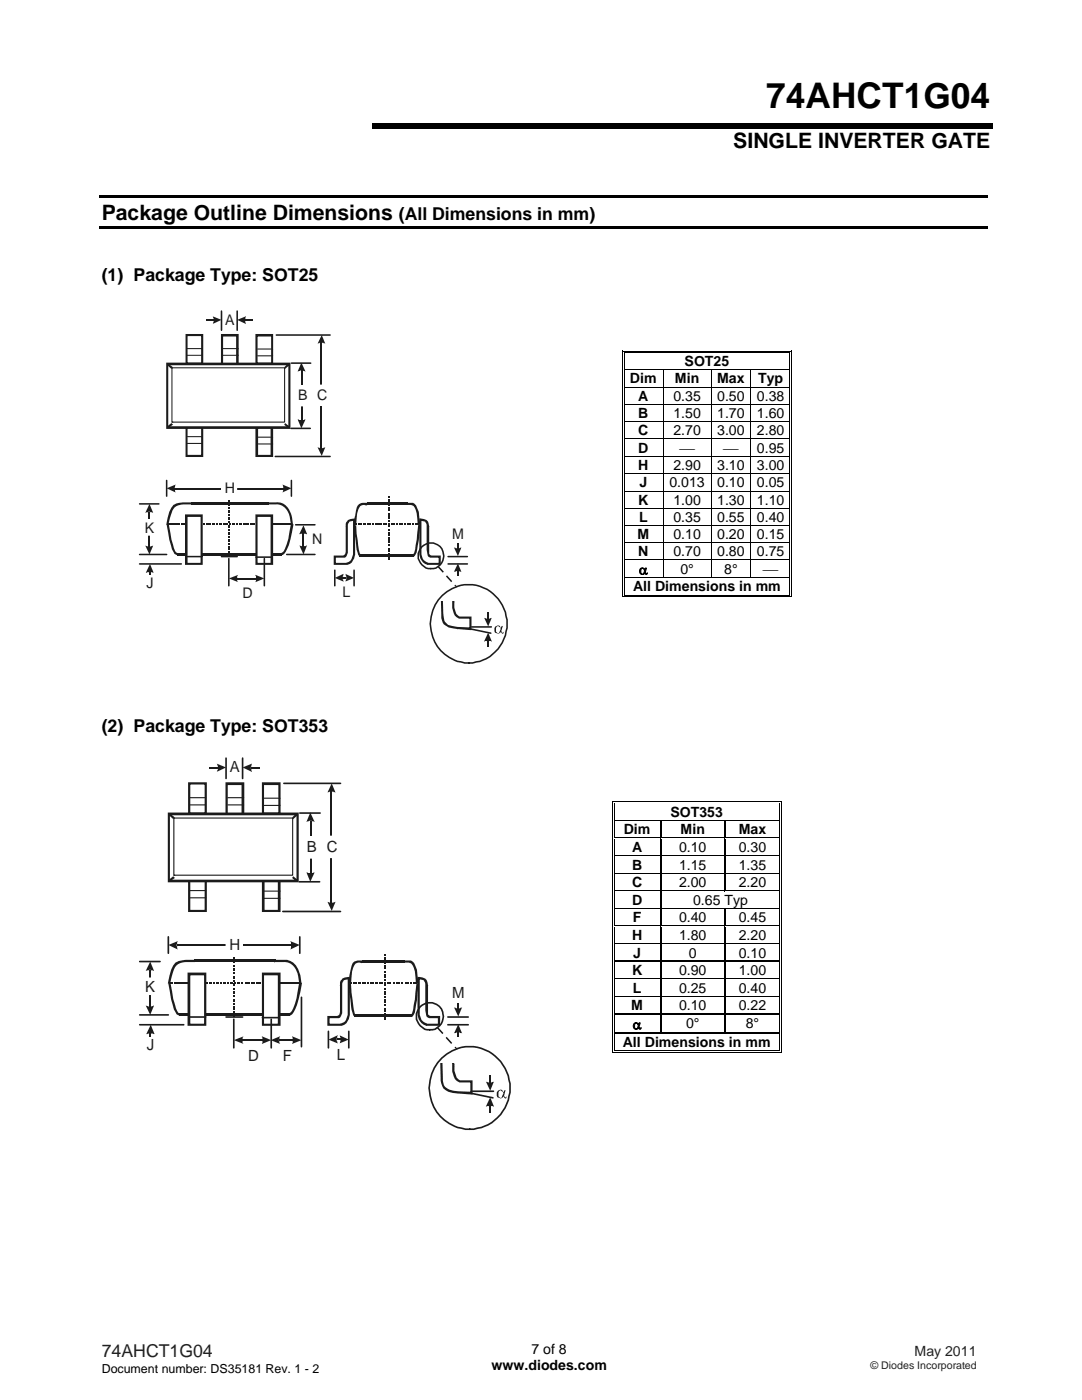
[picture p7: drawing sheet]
<svg xmlns="http://www.w3.org/2000/svg" width="216mm" height="279mm" viewBox="0 0 216 279" stroke-linecap="round" stroke-linejoin="round" font-family="sans-serif">
<defs><g id="words">
<text font-size="7" x="152.9" y="21.6">74AHCT1G04</text>
<g font-size="4.2">
<text x="146.3" y="29.5">SINGLE INVERTER GATE</text>
<text x="20.3" y="43.8">Package Outline Dimensions</text>
</g>
<g font-size="3.5">
<text x="79.6" y="43.8">(All Dimensions in mm)</text>
<text x="20.3" y="56.1">(1) Package Type: SOT25</text>
<text x="20.3" y="146.2">(2) Package Type: SOT353</text>
</g>
<text font-size="3.5" fill="#231f20" x="20.3" y="270.9">74AHCT1G04</text>
<g font-size="3.1" fill="#1f1a17">
<text x="45.9" y="154.2">A</text>
<text x="61.3" y="170.1">B</text>
<text x="65.2" y="170.1">C</text>
<text x="45.8" y="189.6">H</text>
<text x="29" y="197.9">K</text>
<text x="90.2" y="199.2">M</text>
<text x="29.3" y="209.5">J</text>
<text x="49.5" y="211.6">D</text>
<text x="56.4" y="211.8">F</text>
<text x="67.2" y="211.5">L</text>
</g>
<g font-size="2.9" fill="#1f1a17">
<text x="44.9" y="64.8">A</text>
<text x="59.5" y="79.9">B</text>
<text x="63.3" y="79.9">C</text>
<text x="44.8" y="98.4">H</text>
<text x="28.9" y="106.3">K</text>
<text x="90.2" y="107.5">M</text>
<text x="62.3" y="108.6">N</text>
<text x="29.2" y="117.3">J</text>
<text x="48.4" y="119.3">D</text>
<text x="68.4" y="119.2">L</text>
</g>
<g font-size="2.8">
<text x="125.7" y="76.5">Dim</text>
<text x="134.7" y="76.5">Min</text>
<text x="136.6" y="73.1">SOT25</text>
<text x="143.1" y="76.5">Max</text>
<text x="151.3" y="76.5">Typ</text>
<text x="127.4" y="79.9">A</text>
<text x="127.4" y="83.4">B</text>
<text x="134.4" y="79.9">0.35</text>
<text x="134.4" y="83.4">1.50</text>
<text x="143.1" y="79.9">0.50</text>
<text x="143.1" y="83.4">1.70</text>
<text x="151" y="79.9">0.38</text>
<text x="151" y="83.4">1.60</text>
<text x="127.4" y="86.8">C</text>
<text x="134.4" y="86.8">2.70</text>
<text x="143.1" y="86.8">3.00</text>
<text x="151" y="86.8">2.80</text>
<text x="127.4" y="90.3">D</text>
<text x="127.4" y="93.9">H</text>
<text x="134.4" y="93.9">2.90</text>
<text x="135.7" y="90.4">⎯</text>
<text x="143.1" y="93.9">3.10</text>
<text x="144.4" y="90.4">⎯</text>
<text x="151" y="93.9">3.00</text>
<text x="151" y="90.3">0.95</text>
<text x="127.4" y="100.7">K</text>
<text x="127.6" y="97.3">J</text>
<text x="133.6" y="97.3">0.013</text>
<text x="134.4" y="100.7">1.00</text>
<text x="143.1" y="97.3">0.10</text>
<text x="143.1" y="100.7">1.30</text>
<text x="151" y="97.3">0.05</text>
<text x="151" y="100.7">1.10</text>
<text x="127.2" y="107.5">M</text>
<text x="127.5" y="104.1">L</text>
<text x="134.4" y="107.5">0.10</text>
<text x="134.4" y="104.1">0.35</text>
<text x="143.1" y="107.5">0.20</text>
<text x="143.1" y="104.1">0.55</text>
<text x="151" y="107.5">0.15</text>
<text x="151" y="104.1">0.40</text>
<text x="127.4" y="111">N</text>
<text x="134.4" y="111">0.70</text>
<text x="143.1" y="111">0.80</text>
<text x="151" y="111">0.75</text>
<text x="126.3" y="118">All Dimensions in mm</text>
<text x="127.5" y="114.6">α</text>
<text x="135.8" y="114.5">0°</text>
<text x="144.5" y="114.5">8°</text>
<text x="152.4" y="114.6">⎯</text>
<text x="124.5" y="166.5">Dim</text>
<text x="133.8" y="163">SOT353</text>
<text x="135.8" y="166.5">Min</text>
<text x="147.4" y="166.5">Max</text>
<text x="126.1" y="170.1">A</text>
<text x="126.1" y="173.6">B</text>
<text x="135.5" y="170.1">0.10</text>
<text x="135.5" y="173.6">1.15</text>
<text x="147.4" y="170.1">0.30</text>
<text x="147.4" y="173.6">1.35</text>
<text x="126.1" y="177.1">C</text>
<text x="135.5" y="177.1">2.00</text>
<text x="147.4" y="177.1">2.20</text>
<text x="126.1" y="180.6">D</text>
<text x="126.3" y="184.1">F</text>
<text x="135.5" y="184.1">0.40</text>
<text x="138.3" y="180.6">0.65 Typ</text>
<text x="147.4" y="184.1">0.45</text>
<text x="126.1" y="187.6">H</text>
<text x="126.3" y="191.1">J</text>
<text x="135.5" y="187.6">1.80</text>
<text x="137.5" y="191.1">0</text>
<text x="147.4" y="187.6">2.20</text>
<text x="147.4" y="191.1">0.10</text>
<text x="126.1" y="194.6">K</text>
<text x="135.5" y="194.6">0.90</text>
<text x="147.4" y="194.6">1.00</text>
<text x="125.9" y="201.6">M</text>
<text x="126.3" y="198.1">L</text>
<text x="135.5" y="198.1">0.25</text>
<text x="135.5" y="201.6">0.10</text>
<text x="147.4" y="198.1">0.40</text>
<text x="147.4" y="201.6">0.22</text>
<text x="124.3" y="208.9">All Dimensions in mm</text>
<text x="126.2" y="205.4">α</text>
<text x="136.9" y="205.3">0°</text>
<text x="148.8" y="205.3">8°</text>
<text x="98.1" y="273.5">www.diodes.com</text>
<text x="106" y="270.2">7 of 8</text>
</g>
<text font-size="2.8" fill="#231f20" x="182.5" y="270.6">May 2011</text>
<text font-size="2.5" x="20.3" y="274">Document number: DS35181 Rev. 1 - 2</text>
<text font-size="2.1" fill="#231f20" x="173.7" y="273.2">© Diodes Incorporated</text>
</g></defs>
<path d="M19.8 39h177.2v.5h-177.2zM74.3 24.5h123.8v1.1h-123.8zM19.8 45.1h177.2v.5h-177.2z" fill="#000"/>
<g fill="#fff">
<path d="M124.7 70.5h32.8v3.2h-32.8z"/>
<path d="M124.8 70.5h32.6v3.2h-32.6z"/>
</g>
<path d="M124.2 70h.1v.5h-.1zM124.2 70h.5v.1h-.5zM124.5 70.3h.2v.2h-.2z" fill="#000"/>
<path d="M124.7 70.1h32.8M124.7 70.4h32.8" fill="none" stroke="#000" stroke-width=".2"/>
<path d="M124.7 70.5h32.8z" fill="#fff"/>
<path d="M157.5 70h.5v.1h-.5zM157.5 70.3h.2v.2h-.2zM157.8 70h.2v.5h-.2z" fill="#000"/>
<path d="M124.2 70.5v3.2M124.6 70.5v3.2M157.6 70.5v3.2M157.9 70.5v3.2" fill="none" stroke="#000" stroke-width=".2"/>
<g fill="#fff">
<path d="M124.7 73.9h7.6v3.3h-7.6z"/>
<path d="M124.8 73.9h7.2v3.3h-7.2z"/>
</g>
<path d="M124.2 73.7h.1v.2h-.1zM124.5 73.7h.2v.2h-.2zM157.5 73.7h.2v.2h-.2zM157.8 73.7h.2v.2h-.2z" fill="#000"/>
<path d="M124.2 73.9v3.3M124.6 73.9v3.3M124.7 73.8h32.8M132.4 73.9v3.3M141.9 73.9v3.3M149.8 73.9v3.3M157.6 73.9v3.3M157.9 73.9v3.3" fill="none" stroke="#000" stroke-width=".2"/>
<g fill="#fff">
<path d="M124.7 77.3h7.6v3.3h-7.6z"/>
<path d="M124.8 77.3h7.2v3.3h-7.2z"/>
</g>
<path d="M124.2 77.2h.1v.1h-.1zM124.5 77.2h.2v.1h-.2zM157.5 77.2h.2v.1h-.2zM157.8 77.2h.2v.1h-.2z" fill="#000"/>
<path d="M124.2 77.3v3.3M124.6 77.3v3.3M124.7 77.3h32.8M132.4 77.3v3.3M141.9 77.3v3.3M149.8 77.3v3.3M157.6 77.3v3.3M157.9 77.3v3.3" fill="none" stroke="#000" stroke-width=".2"/>
<g fill="#fff">
<path d="M124.7 80.8h7.6v3.2h-7.6z"/>
<path d="M124.8 80.8h7.2v3.2h-7.2z"/>
</g>
<path d="M124.2 80.6h.1v.2h-.1zM124.5 80.6h.2v.2h-.2zM157.5 80.6h.2v.2h-.2zM157.8 80.6h.2v.2h-.2z" fill="#000"/>
<path d="M124.2 80.8v3.2M124.6 80.8v3.2M124.7 80.7h32.8M132.4 80.8v3.2M141.9 80.8v3.2M149.8 80.8v3.2M157.6 80.8v3.2M157.9 80.8v3.2" fill="none" stroke="#000" stroke-width=".2"/>
<g fill="#fff">
<path d="M124.7 84.2h7.6v3.2h-7.6z"/>
<path d="M124.8 84.2h7.2v3.2h-7.2z"/>
</g>
<path d="M124.2 84h.1v.2h-.1zM124.5 84h.2v.2h-.2zM157.5 84h.2v.2h-.2zM157.8 84h.2v.2h-.2z" fill="#000"/>
<path d="M124.2 84.2v3.2M124.6 84.2v3.2M124.7 84.1h32.8M132.4 84.2v3.2M141.9 84.2v3.2M149.8 84.2v3.2M157.6 84.2v3.2M157.9 84.2v3.2" fill="none" stroke="#000" stroke-width=".2"/>
<g fill="#fff">
<path d="M124.7 87.6h7.6v3.5h-7.6z"/>
<path d="M124.8 87.7h7.2v3.3h-7.2z"/>
</g>
<path d="M124.2 87.4h.1v.2h-.1zM124.5 87.4h.2v.2h-.2zM157.5 87.4h.2v.2h-.2zM157.8 87.4h.2v.2h-.2z" fill="#000"/>
<path d="M124.2 87.6v3.5M124.6 87.6v3.5M124.7 87.5h32.8M132.4 87.6v3.5M141.9 87.6v3.5M149.8 87.6v3.5M157.6 87.6v3.5M157.9 87.6v3.5" fill="none" stroke="#000" stroke-width=".2"/>
<g fill="#fff">
<path d="M124.7 91.2h7.6v3.3h-7.6z"/>
<path d="M124.8 91.2h7.2v3.3h-7.2z"/>
</g>
<path d="M124.2 91.1h.1v.1h-.1zM124.5 91.1h.2v.1h-.2zM157.5 91.1h.2v.1h-.2zM157.8 91.1h.2v.1h-.2z" fill="#000"/>
<path d="M124.2 91.2v3.3M124.6 91.2v3.3M124.7 91.1h32.8M132.4 91.2v3.3M141.9 91.2v3.3M149.8 91.2v3.3M157.6 91.2v3.3M157.9 91.2v3.3" fill="none" stroke="#000" stroke-width=".2"/>
<g fill="#fff">
<path d="M124.7 94.7h7.6v3.2h-7.6z"/>
<path d="M124.8 94.7h7.2v3.2h-7.2z"/>
</g>
<path d="M124.2 94.5h.1v.2h-.1zM124.5 94.5h.2v.2h-.2zM157.5 94.5h.2v.2h-.2zM157.8 94.5h.2v.2h-.2z" fill="#000"/>
<path d="M124.2 94.7v3.2M124.6 94.7v3.2M124.7 94.6h32.8M132.4 94.7v3.2M141.9 94.7v3.2M149.8 94.7v3.2M157.6 94.7v3.2M157.9 94.7v3.2" fill="none" stroke="#000" stroke-width=".2"/>
<g fill="#fff">
<path d="M124.7 98.1h7.6v3.2h-7.6z"/>
<path d="M124.8 98.1h7.2v3.2h-7.2z"/>
</g>
<path d="M124.2 97.9h.1v.2h-.1zM124.5 97.9h.2v.2h-.2zM157.5 97.9h.2v.2h-.2zM157.8 97.9h.2v.2h-.2z" fill="#000"/>
<path d="M124.2 98.1v3.2M124.6 98.1v3.2M124.7 98h32.8M132.4 98.1v3.2M141.9 98.1v3.2M149.8 98.1v3.2M157.6 98.1v3.2M157.9 98.1v3.2" fill="none" stroke="#000" stroke-width=".2"/>
<g fill="#fff">
<path d="M124.7 101.5h7.6v3.3h-7.6z"/>
<path d="M124.8 101.5h7.2v3.3h-7.2z"/>
</g>
<path d="M124.2 101.3h.1v.2h-.1zM124.5 101.3h.2v.2h-.2zM157.5 101.3h.2v.2h-.2zM157.8 101.3h.2v.2h-.2z" fill="#000"/>
<path d="M124.2 101.5v3.3M124.6 101.5v3.3M124.7 101.4h32.8M132.4 101.5v3.3M141.9 101.5v3.3M149.8 101.5v3.3M157.6 101.5v3.3M157.9 101.5v3.3" fill="none" stroke="#000" stroke-width=".2"/>
<g fill="#fff">
<path d="M124.7 104.9h7.6v3.3h-7.6z"/>
<path d="M124.8 104.9h7.2v3.3h-7.2z"/>
</g>
<path d="M124.2 104.8h.1v.1h-.1zM124.5 104.8h.2v.1h-.2zM157.5 104.8h.2v.1h-.2zM157.8 104.8h.2v.1h-.2z" fill="#000"/>
<path d="M124.2 104.9v3.3M124.6 104.9v3.3M124.7 104.8h32.8M132.4 104.9v3.3M141.9 104.9v3.3M149.8 104.9v3.3M157.6 104.9v3.3M157.9 104.9v3.3" fill="none" stroke="#000" stroke-width=".2"/>
<g fill="#fff">
<path d="M124.7 108.4h7.6v3.2h-7.6z"/>
<path d="M124.8 108.4h7.2v3.2h-7.2z"/>
</g>
<g fill="#000">
<path d="M124.2 108.2h.1v.2h-.1zM124.2 111.6h.1v.2h-.1zM124.2 115.2h.1v.2h-.1zM124.2 119h.5v.2h-.5zM124.5 108.2h.2v.2h-.2zM124.5 111.6h.2v.2h-.2zM124.5 115.2h.2v.2h-.2zM124.5 118.7h.2v.2h-.2zM157.5 108.2h.2v.2h-.2zM157.5 111.6h.2v.2h-.2zM157.5 115.2h.2v.2h-.2zM157.5 119h.5v.2h-.5z"/>
<path d="M157.5 118.7h.2v.2h-.2zM157.8 108.2h.2v.2h-.2zM157.8 111.6h.2v.2h-.2zM157.8 115.2h.2v.2h-.2zM157.8 118.7h.2v.5h-.2z"/>
</g>
<g fill="none" stroke="#000" stroke-width=".2">
<path d="M124.2 108.4v3.2M124.2 111.8v3.4M124.2 115.4v3.8M124.6 108.4v3.2M124.6 111.8v3.4M124.6 115.4v3.3M124.7 108.3h32.8M124.7 111.7h32.8M124.7 115.3h32.8M124.7 119.1h32.8M124.7 118.8h32.8M132.4 108.4v3.2"/>
<path d="M132.4 111.8v3.4M141.9 108.4v3.2M141.9 111.8v3.4M149.8 108.4v3.2M149.8 111.8v3.4M157.6 108.4v3.2M157.6 111.8v3.4M157.6 115.4v3.3M157.9 108.4v3.2M157.9 111.8v3.4M157.9 115.4v3.3"/>
</g>
<g fill="#fff">
<path d="M122.6 160.4h32.8v3.3h-32.8z"/>
<path d="M122.7 160.4h32.7v3.3h-32.7z"/>
</g>
<path d="M122.1 159.9h.2v.5h-.2zM122.1 159.9h.5v.2h-.5zM122.4 160.2h.2v.2h-.2z" fill="#000"/>
<path d="M122.6 160h32.8M122.6 160.3h32.8" fill="none" stroke="#000" stroke-width=".2"/>
<path d="M122.6 160.4h32.8z" fill="#fff"/>
<path d="M155.4 159.9h.6v.2h-.6zM155.4 160.2h.2v.2h-.2zM155.8 159.9h.2v.5h-.2z" fill="#000"/>
<path d="M122.2 160.4v3.3M122.5 160.4v3.3M155.5 160.4v3.3M155.9 160.4v3.3" fill="none" stroke="#000" stroke-width=".2"/>
<g fill="#fff">
<path d="M122.6 163.9h9.2v3.3h-9.2z"/>
<path d="M122.7 163.9h8.9v3.3h-8.9z"/>
<path d="M132 163.9h12.5v3.3h-12.5z"/>
<path d="M132.2 163.9h12.1v3.3h-12.1z"/>
<path d="M144.7 163.9h10.7v3.3h-10.7z"/>
<path d="M144.9 163.9h10.5v3.3h-10.5z"/>
</g>
<path d="M122.1 163.7h.2v.2h-.2zM122.4 163.7h.2v.2h-.2z" fill="#000"/>
<path d="M122.6 163.8h9.2" fill="none" stroke="#000" stroke-width=".25"/>
<path d="M122.6 163.9h9.2z" fill="#fff"/>
<path d="M131.8 163.7h.2v.2h-.2z" fill="#000"/>
<path d="M132 163.8h12.5" fill="none" stroke="#000" stroke-width=".25"/>
<path d="M132 163.9h12.5z" fill="#fff"/>
<path d="M144.5 163.7h.2v.2h-.2z" fill="#000"/>
<path d="M144.7 163.8h10.7" fill="none" stroke="#000" stroke-width=".25"/>
<path d="M144.7 163.9h10.7z" fill="#fff"/>
<path d="M155.4 163.7h.2v.2h-.2zM155.8 163.7h.2v.2h-.2z" fill="#000"/>
<path d="M122.2 163.9v3.3M122.5 163.9v3.3M155.5 163.9v3.3M155.9 163.9v3.3" fill="none" stroke="#000" stroke-width=".2"/>
<path d="M131.9 163.9v3.3M144.6 163.9v3.3" fill="none" stroke="#000" stroke-width=".25"/>
<g fill="#fff">
<path d="M122.6 167.4h9.2v3.3h-9.2z"/>
<path d="M122.7 167.4h8.9v3.3h-8.9z"/>
<path d="M132 167.4h12.5v3.3h-12.5z"/>
<path d="M132.2 167.4h12.1v3.3h-12.1z"/>
<path d="M144.7 167.4h10.7v3.3h-10.7z"/>
<path d="M144.9 167.4h10.5v3.3h-10.5z"/>
</g>
<path d="M122.1 167.2h.2v.2h-.2zM122.4 167.2h.2v.2h-.2z" fill="#000"/>
<path d="M122.6 167.3h9.2" fill="none" stroke="#000" stroke-width=".25"/>
<path d="M122.6 167.4h9.2z" fill="#fff"/>
<path d="M131.8 167.2h.2v.2h-.2z" fill="#000"/>
<path d="M132 167.3h12.5" fill="none" stroke="#000" stroke-width=".25"/>
<path d="M132 167.4h12.5z" fill="#fff"/>
<path d="M144.5 167.2h.2v.2h-.2z" fill="#000"/>
<path d="M144.7 167.3h10.7" fill="none" stroke="#000" stroke-width=".25"/>
<path d="M144.7 167.4h10.7z" fill="#fff"/>
<path d="M155.4 167.2h.2v.2h-.2zM155.8 167.2h.2v.2h-.2z" fill="#000"/>
<path d="M122.2 167.4v3.3M122.5 167.4v3.3M155.5 167.4v3.3M155.9 167.4v3.3" fill="none" stroke="#000" stroke-width=".2"/>
<path d="M131.9 167.4v3.3M144.6 167.4v3.3" fill="none" stroke="#000" stroke-width=".25"/>
<g fill="#fff">
<path d="M122.6 171h9.2v3.2h-9.2z"/>
<path d="M122.7 171h8.9v3.2h-8.9z"/>
<path d="M132 171h12.5v3.2h-12.5z"/>
<path d="M132.2 171h12.1v3.2h-12.1z"/>
<path d="M144.7 171h10.7v3.2h-10.7z"/>
<path d="M144.9 171h10.5v3.2h-10.5z"/>
</g>
<path d="M122.1 170.7h.2v.3h-.2zM122.4 170.7h.2v.3h-.2z" fill="#000"/>
<path d="M122.6 170.8h9.2" fill="none" stroke="#000" stroke-width=".25"/>
<path d="M122.6 170.9l9.2 .1z" fill="#fff"/>
<path d="M131.8 170.7h.2v.3h-.2z" fill="#000"/>
<path d="M132 170.8h12.5" fill="none" stroke="#000" stroke-width=".25"/>
<path d="M132 170.9l12.5 .1z" fill="#fff"/>
<path d="M144.5 170.7h.2v.3h-.2z" fill="#000"/>
<path d="M144.7 170.8h10.7" fill="none" stroke="#000" stroke-width=".25"/>
<path d="M144.7 170.9l10.7 .1z" fill="#fff"/>
<path d="M155.4 170.7h.2v.3h-.2zM155.8 170.7h.2v.3h-.2z" fill="#000"/>
<path d="M122.2 171v3.2M122.5 171v3.2M155.5 171v3.2M155.9 171v3.2" fill="none" stroke="#000" stroke-width=".2"/>
<path d="M131.9 171v3.2M144.6 171v3.2" fill="none" stroke="#000" stroke-width=".25"/>
<g fill="#fff">
<path d="M122.6 174.5h9.2v3.2h-9.2z"/>
<path d="M122.7 174.5h8.9v3.2h-8.9z"/>
<path d="M132 174.5h12.5v3.2h-12.5z"/>
<path d="M132.2 174.5h12.1v3.2h-12.1z"/>
<path d="M144.7 174.5h10.7v3.2h-10.7z"/>
<path d="M144.9 174.5h10.5v3.2h-10.5z"/>
</g>
<path d="M122.1 174.2h.2v.3h-.2zM122.4 174.2h.2v.3h-.2z" fill="#000"/>
<path d="M122.6 174.3h9.2" fill="none" stroke="#000" stroke-width=".25"/>
<path d="M122.6 174.5h9.2z" fill="#fff"/>
<path d="M131.8 174.2h.2v.3h-.2z" fill="#000"/>
<path d="M132 174.3h12.5" fill="none" stroke="#000" stroke-width=".25"/>
<path d="M132 174.5h12.5z" fill="#fff"/>
<path d="M144.5 174.2h.2v.3h-.2z" fill="#000"/>
<path d="M144.7 174.3h10.7" fill="none" stroke="#000" stroke-width=".25"/>
<path d="M144.7 174.5h10.7z" fill="#fff"/>
<path d="M155.4 174.2h.2v.3h-.2zM155.8 174.2h.2v.3h-.2z" fill="#000"/>
<path d="M122.2 174.5v3.2M122.5 174.5v3.2M155.5 174.5v3.2M155.9 174.5v3.2" fill="none" stroke="#000" stroke-width=".2"/>
<path d="M131.9 174.5v3.2M144.6 174.5v3.2" fill="none" stroke="#000" stroke-width=".25"/>
<g fill="#fff">
<path d="M122.6 178h9.2v3.2h-9.2z"/>
<path d="M122.7 178h8.9v3.2h-8.9z"/>
<path d="M132 178h23.4v3.2h-23.4z"/>
<path d="M132.2 178h23.2v3.2h-23.2z"/>
</g>
<path d="M122.1 177.7h.2v.3h-.2zM122.4 177.7h.2v.3h-.2z" fill="#000"/>
<path d="M122.6 177.8h9.2" fill="none" stroke="#000" stroke-width=".25"/>
<path d="M122.6 178h9.2z" fill="#fff"/>
<path d="M131.8 177.7h.2v.3h-.2z" fill="#000"/>
<path d="M132 177.8h12.5" fill="none" stroke="#000" stroke-width=".25"/>
<path d="M132 178h12.7z" fill="#fff"/>
<path d="M144.5 177.8h10.9" fill="none" stroke="#000" stroke-width=".25"/>
<path d="M144.7 178h10.7z" fill="#fff"/>
<path d="M155.4 177.7h.2v.3h-.2zM155.8 177.7h.2v.3h-.2z" fill="#000"/>
<path d="M122.2 178v3.2M122.5 178v3.2M155.5 178v3.2M155.9 178v3.2" fill="none" stroke="#000" stroke-width=".2"/>
<path d="M131.9 178v3.2" fill="none" stroke="#000" stroke-width=".25"/>
<g fill="#fff">
<path d="M122.6 181.5h9.2v3.2h-9.2z"/>
<path d="M122.7 181.5h8.9v3.2h-8.9z"/>
<path d="M132 181.5h12.5v3.2h-12.5z"/>
<path d="M132.2 181.5h12.1v3.2h-12.1z"/>
<path d="M144.7 181.5h10.7v3.2h-10.7z"/>
<path d="M144.9 181.5h10.5v3.2h-10.5z"/>
</g>
<path d="M122.1 181.2h.2v.3h-.2zM122.4 181.2h.2v.3h-.2z" fill="#000"/>
<path d="M122.6 181.4h9.2" fill="none" stroke="#000" stroke-width=".25"/>
<path d="M122.6 181.5h9.2z" fill="#fff"/>
<path d="M131.8 181.2h.2v.3h-.2z" fill="#000"/>
<path d="M132 181.4h12.5" fill="none" stroke="#000" stroke-width=".25"/>
<path d="M132 181.5h12.5z" fill="#fff"/>
<path d="M144.5 181.2h.2v.3h-.2z" fill="#000"/>
<path d="M144.7 181.4h10.7" fill="none" stroke="#000" stroke-width=".25"/>
<path d="M144.7 181.5h10.7z" fill="#fff"/>
<path d="M155.4 181.2h.2v.3h-.2zM155.8 181.2h.2v.3h-.2z" fill="#000"/>
<path d="M122.2 181.5v3.2M122.5 181.5v3.2M155.5 181.5v3.2M155.9 181.5v3.2" fill="none" stroke="#000" stroke-width=".2"/>
<path d="M131.9 181.5v3.2M144.6 181.5v3.2" fill="none" stroke="#000" stroke-width=".25"/>
<g fill="#fff">
<path d="M122.6 185h9.2v3.2h-9.2z"/>
<path d="M122.7 185h8.9v3.2h-8.9z"/>
<path d="M132 185h12.5v3.2h-12.5z"/>
<path d="M132.2 185h12.1v3.2h-12.1z"/>
<path d="M144.7 185h10.7v3.2h-10.7z"/>
<path d="M144.9 185h10.5v3.2h-10.5z"/>
</g>
<path d="M122.1 184.7h.2v.3h-.2zM122.4 184.7h.2v.3h-.2z" fill="#000"/>
<path d="M122.6 184.8h9.2" fill="none" stroke="#000" stroke-width=".25"/>
<path d="M122.6 185h9.2z" fill="#fff"/>
<path d="M131.8 184.7h.2v.3h-.2z" fill="#000"/>
<path d="M132 184.8h12.5" fill="none" stroke="#000" stroke-width=".25"/>
<path d="M132 185h12.5z" fill="#fff"/>
<path d="M144.5 184.7h.2v.3h-.2z" fill="#000"/>
<path d="M144.7 184.8h10.7" fill="none" stroke="#000" stroke-width=".25"/>
<path d="M144.7 185h10.7z" fill="#fff"/>
<path d="M155.4 184.7h.2v.3h-.2zM155.8 184.7h.2v.3h-.2z" fill="#000"/>
<path d="M122.2 185v3.2M122.5 185v3.2M155.5 185v3.2M155.9 185v3.2" fill="none" stroke="#000" stroke-width=".2"/>
<path d="M131.9 185v3.2M144.6 185v3.2" fill="none" stroke="#000" stroke-width=".25"/>
<g fill="#fff">
<path d="M122.6 188.5h9.2v3.2h-9.2z"/>
<path d="M122.7 188.5h8.9v3.2h-8.9z"/>
<path d="M132 188.5h12.5v3.2h-12.5z"/>
<path d="M132.2 188.5h12.1v3.2h-12.1z"/>
<path d="M144.7 188.5h10.7v3.2h-10.7z"/>
<path d="M144.9 188.5h10.5v3.2h-10.5z"/>
</g>
<path d="M122.1 188.2h.2v.3h-.2zM122.4 188.2h.2v.3h-.2z" fill="#000"/>
<path d="M122.6 188.4h9.2" fill="none" stroke="#000" stroke-width=".25"/>
<path d="M122.6 188.5h9.2z" fill="#fff"/>
<path d="M131.8 188.2h.2v.3h-.2z" fill="#000"/>
<path d="M132 188.4h12.5" fill="none" stroke="#000" stroke-width=".25"/>
<path d="M132 188.5h12.5z" fill="#fff"/>
<path d="M144.5 188.2h.2v.3h-.2z" fill="#000"/>
<path d="M144.7 188.4h10.7" fill="none" stroke="#000" stroke-width=".25"/>
<path d="M144.7 188.5h10.7z" fill="#fff"/>
<path d="M155.4 188.2h.2v.3h-.2zM155.8 188.2h.2v.3h-.2z" fill="#000"/>
<path d="M122.2 188.5v3.2M122.5 188.5v3.2M155.5 188.5v3.2M155.9 188.5v3.2" fill="none" stroke="#000" stroke-width=".2"/>
<path d="M131.9 188.5v3.2M144.6 188.5v3.2" fill="none" stroke="#000" stroke-width=".25"/>
<g fill="#fff">
<path d="M122.6 192h9.2v3.3h-9.2z"/>
<path d="M122.7 192h8.9v3.3h-8.9z"/>
<path d="M132 192h12.5v3.3h-12.5z"/>
<path d="M132.2 192h12.1v3.3h-12.1z"/>
<path d="M144.7 192h10.7v3.3h-10.7z"/>
<path d="M144.9 192h10.5v3.3h-10.5z"/>
</g>
<path d="M122.1 191.7h.2v.3h-.2zM122.4 191.7h.2v.3h-.2z" fill="#000"/>
<path d="M122.6 191.9h9.2" fill="none" stroke="#000" stroke-width=".25"/>
<path d="M122.6 192h9.2z" fill="#fff"/>
<path d="M131.8 191.7h.2v.3h-.2z" fill="#000"/>
<path d="M132 191.9h12.5" fill="none" stroke="#000" stroke-width=".25"/>
<path d="M132 192h12.5z" fill="#fff"/>
<path d="M144.5 191.7h.2v.3h-.2z" fill="#000"/>
<path d="M144.7 191.9h10.7" fill="none" stroke="#000" stroke-width=".25"/>
<path d="M144.7 192h10.7z" fill="#fff"/>
<path d="M155.4 191.7h.2v.3h-.2zM155.8 191.7h.2v.3h-.2z" fill="#000"/>
<path d="M122.2 192v3.3M122.5 192v3.3M155.5 192v3.3M155.9 192v3.3" fill="none" stroke="#000" stroke-width=".2"/>
<path d="M131.9 192v3.3M144.6 192v3.3" fill="none" stroke="#000" stroke-width=".25"/>
<g fill="#fff">
<path d="M122.6 195.5h9.2v3.3h-9.2z"/>
<path d="M122.7 195.5h8.9v3.3h-8.9z"/>
<path d="M132 195.5h12.5v3.3h-12.5z"/>
<path d="M132.2 195.5h12.1v3.3h-12.1z"/>
<path d="M144.7 195.5h10.7v3.3h-10.7z"/>
<path d="M144.9 195.5h10.5v3.3h-10.5z"/>
</g>
<path d="M122.1 195.3h.2v.2h-.2zM122.4 195.3h.2v.2h-.2z" fill="#000"/>
<path d="M122.6 195.4h9.2" fill="none" stroke="#000" stroke-width=".25"/>
<path d="M122.6 195.5h9.2z" fill="#fff"/>
<path d="M131.8 195.3h.2v.2h-.2z" fill="#000"/>
<path d="M132 195.4h12.5" fill="none" stroke="#000" stroke-width=".25"/>
<path d="M132 195.5h12.5z" fill="#fff"/>
<path d="M144.5 195.3h.2v.2h-.2z" fill="#000"/>
<path d="M144.7 195.4h10.7" fill="none" stroke="#000" stroke-width=".25"/>
<path d="M144.7 195.5h10.7z" fill="#fff"/>
<path d="M155.4 195.3h.2v.2h-.2zM155.8 195.3h.2v.2h-.2z" fill="#000"/>
<path d="M122.2 195.5v3.3M122.5 195.5v3.3M155.5 195.5v3.3M155.9 195.5v3.3" fill="none" stroke="#000" stroke-width=".2"/>
<path d="M131.9 195.5v3.3M144.6 195.5v3.3" fill="none" stroke="#000" stroke-width=".25"/>
<g fill="#fff">
<path d="M122.6 199h9.2v3.3h-9.2z"/>
<path d="M122.7 199h8.9v3.3h-8.9z"/>
<path d="M132 199h12.5v3.3h-12.5z"/>
<path d="M132.2 199h12.1v3.3h-12.1z"/>
<path d="M144.7 199h10.7v3.3h-10.7z"/>
<path d="M144.9 199h10.5v3.3h-10.5z"/>
</g>
<path d="M122.1 198.8h.2v.3h-.2zM122.4 198.8h.2v.3h-.2z" fill="#000"/>
<path d="M122.6 198.9h9.2" fill="none" stroke="#000" stroke-width=".25"/>
<path d="M122.6 199l9.2 .1z" fill="#fff"/>
<path d="M131.8 198.8h.2v.3h-.2z" fill="#000"/>
<path d="M132 198.9h12.5" fill="none" stroke="#000" stroke-width=".25"/>
<path d="M132 199l12.5 .1z" fill="#fff"/>
<path d="M144.5 198.8h.2v.3h-.2z" fill="#000"/>
<path d="M144.7 198.9h10.7" fill="none" stroke="#000" stroke-width=".25"/>
<path d="M144.7 199l10.7 .1z" fill="#fff"/>
<g fill="#000">
<path d="M155.4 198.8h.2v.3h-.2zM155.8 198.8h.2v.3h-.2zM122.1 202.3h.2v.3h-.2zM122.1 206h.2v.3h-.2zM122.1 209.9h.5v.1h-.5zM122.4 202.3h.2v.3h-.2zM122.4 206h.2v.3h-.2zM122.4 209.5h.2v.2h-.2zM131.8 202.3h.2v.3h-.2zM144.5 202.3h.2v.3h-.2zM155.4 202.3h.2v.3h-.2zM155.4 206h.2v.3h-.2z"/>
<path d="M155.4 209.9h.6v.1h-.6zM155.4 209.5h.2v.2h-.2zM155.8 202.3h.2v.3h-.2zM155.8 206h.2v.3h-.2zM155.8 209.5h.2v.5h-.2z"/>
</g>
<g fill="none" stroke="#000" stroke-width=".2">
<path d="M122.2 199.1v3.2M122.5 199.1v3.2M155.5 199.1v3.2M155.9 199.1v3.2M122.2 202.6v3.4M122.2 206.3v3.7M122.5 202.6v3.4M122.5 206.3v3.2M122.6 210h32.8M122.6 209.6h32.8M155.5 202.6v3.4M155.5 206.3v3.2"/>
<path d="M155.9 202.6v3.4M155.9 206.3v3.2"/>
</g>
<path d="M131.9 199.1v3.2M144.6 199.1v3.2M122.6 202.4h9.2M122.6 206.1h32.8M131.9 202.6v3.4M132 202.4h12.5M144.6 202.6v3.4M144.7 202.4h10.7" fill="none" stroke="#000" stroke-width=".25"/>
<path d="M35.3 110.7h20.9" fill="none" stroke="#1f1a17" stroke-width=".42"/>
<path d="M33.3 95.9v3.1M58.1 95.9v3.1" fill="none" stroke="#1f1a17" stroke-width=".31"/>
<path d="M33.3 97.5l1.7-.8a1.35 1.35 0 0 0 0 1.5v.1z" fill-rule="evenodd" fill="#1f1a17"/>
<path d="M34.8 97.5h21.8" fill="none" stroke="#1f1a17" stroke-width=".32"/>
<path d="M56.4 96.7l1.7 .8-1.7 .8 .2-.7z" fill-rule="evenodd" fill="#1f1a17"/>
<path d="M89.4 112.5h3.9" fill="none" stroke="#1f1a17" stroke-width=".31"/>
<g fill="#1f1a17">
<path d="M91.2 108.5h.3v1h-.3z"/>
<path d="M29.7 114.1h.3v.6h-.3z"/>
</g>
<g fill="#1f1a17">
<path d="M90.6 109.2l.4 .2h.7l.4-.2-.7 1.8z" fill-rule="evenodd"/>
<path d="M29.9 112.5l.7 1.8-.2-.1-1.3 .1z" fill-rule="evenodd"/>
</g>
<path d="M44.2 62.1v3.8M47.3 62.1v3.8M89.4 111.1h3.9" fill="none" stroke="#1f1a17" stroke-width=".31"/>
<g fill="#1f1a17">
<path d="M42.4 63.1l1.8 .7-1.8 .9 .2-.4v-.8z" fill-rule="evenodd"/>
<path d="M47.3 63.8l1.8-.7-.2 .5 .2 1.1z" fill-rule="evenodd"/>
</g>
<g fill="#1f1a17">
<path d="M41.1 63.7h1.5v.4h-1.5z"/>
<path d="M48.9 63.7h1.5v.4h-1.5z"/>
</g>
<path d="M55.1 66.9h10.8M58.1 72.5h3.9M54.9 91.1h11M58.1 85.5h3.8M27.9 100.6h3.8M27.9 110.7h5.4M27.9 112.5h8.3" fill="none" stroke="#1f1a17" stroke-width=".31"/>
<path d="M60.1 72.4l.9 1.7-.5-.2h-.6l-.5 .2z" fill-rule="evenodd" fill="#1f1a17"/>
<path d="M60.2 73.9v10" fill="none" stroke="#1f1a17" stroke-width=".32"/>
<g fill="#1f1a17">
<path d="M59.4 83.7l.3 .1 1.3-.1-.9 1.8z" fill-rule="evenodd"/>
<path d="M29.8 100.6l.8 1.7a1.51 1.51 0 0 0-1.6 0z" fill-rule="evenodd"/>
</g>
<path d="M29.8 102.1v7" fill="none" stroke="#1f1a17" stroke-width=".32"/>
<g fill="#1f1a17">
<path d="M29 108.9l.5 .2 1.1-.2-.8 1.8z" fill-rule="evenodd"/>
<path d="M64.2 66.9l.7 1.7-.4-.2h-.7l-.4 .2z" fill-rule="evenodd"/>
</g>
<path d="M64.1 68.3v21.2" fill="none" stroke="#1f1a17" stroke-width=".32"/>
<g fill="#1f1a17">
<path d="M63.4 89.2l.4 .2h.7l.4-.2-.7 1.8z" fill-rule="evenodd"/>
<path d="M66.8 115.3l1.8-.8-.2 .5v.7l.2 .4z" fill-rule="evenodd"/>
<path d="M68.9 114.5l1.8 .8-1.8 .8 .2-.4v-.8z" fill-rule="evenodd"/>
<path d="M45.7 115.4l1.8-.7-.2 .2v1.1l.2 .2z" fill-rule="evenodd"/>
</g>
<path d="M68.4 115.1h.7v.3h-.7z" fill="#1f1a17"/>
<path d="M47.2 115.5h4" fill="none" stroke="#1f1a17" stroke-width=".32"/>
<path d="M51 114.7l1.7 .7-1.7 .8 .1-.2z" fill-rule="evenodd" fill="#1f1a17"/>
<path d="M66.8 113.8v3.1M70.7 113.8v3.1" fill="none" stroke="#1f1a17" stroke-width=".31"/>
<path d="M58.1 77h3.8v4h-3.8z" fill="#fff"/>
<path d="M58.1 77h3.8v4h-3.8z" fill="none" stroke="#fff" stroke-width=".2"/>
<path d="M27.9 103.7h3.8v3.1h-3.8z" fill="#fff"/>
<path d="M27.9 103.7h3.8v3.1h-3.8z" fill="none" stroke="#fff" stroke-width=".2"/>
<path d="M62.2 76.9h3.9v4h-3.9z" fill="#fff"/>
<path d="M62.2 76.9h3.9v4h-3.9z" fill="none" stroke="#fff" stroke-width=".2"/>
<path d="M44.2 95.9h3v3.1h-3z" fill="#fff"/>
<path d="M44.2 95.9h3v3.1h-3z" fill="none" stroke="#fff" stroke-width=".2"/>
<path d="M37.1 102.8h3.1v9.7h-3.1z" fill="#fff"/>
<path d="M37.1 112.3h3.1v.4h-3.1zM40.2 112.5h.2v.2h-.2zM40 102.8h.4v9.7h-.4zM40.2 102.7h.2v.1h-.2zM37.1 102.7h3.1v.5h-3.1zM36.9 102.7h.2v.1h-.2zM36.9 102.8h.5v9.7h-.5zM36.9 112.5h.2v.2h-.2z" fill="#1f1a17"/>
<path d="M51.2 102.8h3v9.7h-3z" fill="#fff"/>
<path d="M51.2 112.3h3v.4h-3zM54.2 112.5h.3v.2h-.3zM54 102.8h.5v9.7h-.5zM54.2 102.7h.3v.1h-.3zM51.2 102.7h3v.5h-3zM51 102.7h.2v.1h-.2zM51 102.8h.4v9.7h-.4zM51 112.5h.2v.2h-.2z" fill="#1f1a17"/>
<path d="M69.4 104.1l.2-.2 1.1-.2v6.3a2.26 2.26 0 0 1-1.5 2.5h-2.4v-1.4h1.9l.4-.3 .1-6.2z" fill-rule="evenodd" fill="#fff"/>
<path d="M69.4 103.8l1.3-.3v.4l-.6 .1a.91 .91 0 0 0-.7 1.1h-.4a1.27 1.27 0 0 1 .4-1.3zM70.7 103.5v.2zM70.7 103.5l.1 .4h-.1zM70.7 103.5h.2v.2h-.2zM70.4 103.7h.5v6.3h-.5zM70.4 110h.5l-.2 1.5-.5-.2 .2-.6zM69.1 112.3a1.33 1.33 0 0 0 1.1-1l.5 .2a1.76 1.76 0 0 1-1.4 1.2zM69.2 112.5l.1 .2zM66.8 112.3h2.4v.4h-2.4zM66.6 112.5h.2v.2h-.2zM66.6 111.1h.4v1.4h-.4zM66.6 110.9h.2v.2h-.2zM66.8 110.9h1.7v.4h-1.7zM69 109.7h.4a1.49 1.49 0 0 1-.6 1.6h-.3v-.4a.89 .89 0 0 0 .5-1.2zM69 109.4h.4v.3h-.4zM69 109.1h.4v.3h-.4zM69 105.1h.4v4h-.4zM69 105.1h.2z" fill="#1f1a17"/>
<path d="M37.2 111.1h3.1M51.1 111.2h3.1M52.7 111.5v5.4" fill="none" stroke="#1f1a17" stroke-width=".31"/>
<path d="M83.9 103.7l.6 .1a.95 .95 0 0 1 .8 1.3l.1 4a1.9 1.9 0 0 0 .5 2h1.8v1.4h-2.4a2.3 2.3 0 0 1-1.4-2.5z" fill-rule="evenodd" fill="#fff"/>
<g fill="#1f1a17">
<path d="M91.2 114h.3v.9h-.3z"/>
<path d="M84 103.5a1.43 1.43 0 0 1 1.6 1.6h-.5v-.4a1.11 1.11 0 0 0-1.2-.8zM84 103.5v.2zM83.9 103.5h.1l-.1 .4zM83.7 103.5h.2v.2h-.2zM83.7 103.7h.4v6.3h-.4zM83.7 110h.4l.2 1.3-.4 .2zM83.9 111.5l.4-.2a1.8 1.8 0 0 0 1.1 1l-.1 .4a2.08 2.08 0 0 1-1.4-1.2zM85.3 112.5v.2zM85.3 112.3h2.4v.4h-2.4zM87.7 112.5h.2v.2h-.2zM87.5 111.1h.4v1.4h-.4zM87.7 110.9h.2v.2h-.2zM86.1 110.9h1.6v.4h-1.6zM85.1 109.7h.5v.9l.5 .3v.4l-.7-.2zM85.1 109.4h.5v.3h-.5zM85.1 109.1h.5v.3h-.5zM85.1 105.1h.5v4h-.5zM85.3 105.1h.3z"/>
<path d="M44.3 72.5h3v.4h-3zM47.3 72.7h.3v.2h-.3zM47.1 66.9h.5v5.8h-.5zM47.3 66.7h.3v.2h-.3zM44.3 66.7h3v.5h-3zM44.1 66.7h.2v.2h-.2zM44.1 66.9h.4v5.8h-.4zM44.1 72.7h.2v.2h-.2z"/>
<path d="M51.2 72.4h3.1v.4h-3.1zM54.3 72.6h.2v.2h-.2zM54.1 66.9h.4v5.7h-.4zM54.3 66.7h.2v.2h-.2zM51.2 66.7h3.1v.5h-3.1zM51 66.7h.2v.2h-.2zM51 66.9h.4v5.7h-.4zM51 72.6h.2v.2h-.2z"/>
<path d="M37.2 72.4h3.1v.5h-3.1zM40.3 72.7h.3v.2h-.3zM40.1 66.9h.5v5.8h-.5zM40.3 66.7h.3v.2h-.3zM37.2 66.7h3.1v.4h-3.1zM37 66.7h.2v.2h-.2zM37 66.9h.4v5.8h-.4zM37 72.7h.2v.2h-.2z"/>
<path d="M37.2 90.8h3.1v.4h-3.1zM40.3 91h.3v.2h-.3zM40.1 85.3h.5v5.7h-.5zM40.3 85.1h.3v.2h-.3zM37.2 85.1h3.1v.4h-3.1zM37 85.1h.2v.2h-.2zM37 85.3h.4v5.7h-.4zM37 91h.2v.2h-.2z"/>
<path d="M51.2 90.8h3.1v.4h-3.1zM54.3 91h.2v.2h-.2zM54 85.3h.5v5.7h-.5zM54.3 85.1h.2v.2h-.2zM51.2 85.1h3.1v.4h-3.1zM51 85.1h.2v.2h-.2zM51 85.3h.5v5.7h-.5zM51 91h.2v.2h-.2z"/>
</g>
<path d="M91.4 112.4l.7 1.8-.4-.2h-.7l-.4 .2z" fill-rule="evenodd" fill="#1f1a17"/>
<path d="M38.1 100.5h15.5" fill="none" stroke="#1f1a17" stroke-width=".4"/>
<g fill="#1f1a17">
<path d="M34.3 109.6l.4-.2 .4 .8 .5 .2v.5l-.8-.3zM33.3 104.7l.4-.1 .5 3.1 .5 1.7-.4 .2-.5-1.9z"/>
<path d="M56.9 109.4l.4 .1a1.62 1.62 0 0 1-1.3 1.4v-.5a1.31 1.31 0 0 0 .9-1zM58.1 104.5l.5 .1a19.7 19.7 0 0 1-1.3 4.9l-.4-.1a16.2 16.2 0 0 0 1.2-4.9z"/>
<path d="M37.2 100.3h1l.1 .4h-1.1zM34.6 100.8a4.6 4.6 0 0 1 2.6-.5v.4a2.5 2.5 0 0 0-3.1 2.1l-.5 2-.4-.1a6.8 6.8 0 0 1 1.4-3.9z"/>
<path d="M53.3 100.3v.4zM53.3 100.5v.2zM53.3 100.3h1v.4h-1zM54.3 100.3a3.1 3.1 0 0 1 3.1 1 5.9 5.9 0 0 1 1.1 3.3l-.4 .1a4.9 4.9 0 0 0-1.4-3.5 2.9 2.9 0 0 0-2.4-.5z"/>
</g>
<path d="M73.3 100.6h8" fill="none" stroke="#1f1a17" stroke-width=".42"/>
<g fill="#1f1a17">
<path d="M71.6 110.6h10.9v.5h-10.9z"/>
<path d="M71.2 109.7l.4-.1 .2 .8 .2 .3-.1 .4-.4-.3zM70.7 104.8h.4l.5 4.8-.4 .1z"/>
<path d="M82.8 109.6h.4a1.82 1.82 0 0 1-.7 1.5l-.1-.4zM83.5 104.7h.4l-.3 3.1-.4 1.8h-.4z"/>
<path d="M72.7 100.4h.6l.1 .4-.4 .1-.3-.1zM71.4 100.8l.4-.3 .5-.1h.4v.4a1.15 1.15 0 0 0-1.2 .9l-.2 .7-.2 2.4-.4-.1 .1-1.4 .3-1.6z"/>
<path d="M81.1 100.4h.6v.4h-.6zM81.7 100.4a1.28 1.28 0 0 1 1.5 1l.4 .7 .3 2.6h-.5a6.4 6.4 0 0 0-.9-3.7l-.8-.2z"/>
</g>
<path d="M94 125.5l3.9 .9M94.1 125.1h3.9" fill="none" stroke="#1f1a17" stroke-width=".31"/>
<path d="M98.9 125l.2-.1a.5 .5 0 0 1 .5 0 .5 .5 0 0 1 .3 .4l.2-.4h.2l-.3 1 .2 .4h.2l.1-.2-.1 .4h-.2l-.2-.4-.5 .4-.7-.2-.1-1zM99.2 125l-.2 .3v.8l.3 .3h.2l.4-.9-.1-.3-.4-.3z" fill-rule="evenodd" fill="#1f1a17"/>
<path d="M88.1 118.8l1.9 .1a3.2 3.2 0 0 1 .4 2.5 2.03 2.03 0 0 0 1.3 1.9h2.2v2.2l-2.6-.2a2.85 2.85 0 0 1-3-1.6z" fill-rule="evenodd" fill="#fff"/>
<path d="M89.3 118.6l.9 .1 .5 1.3h-.5l-.1-.6-.2-.3-.6-.1zM88.1 118.6h1.2v.4h-1.2zM87.9 118.6h.2v.2h-.2zM87.9 118.8h.4l.2 3.8h-.4zM88.2 122.6h.3zM88.1 122.6h.4l.2 1.3-.5 .1-.1-.6zM88.2 124l.5-.1 .7 .8 1.9 .4v.4l-1.8-.3-.3-.2a1.36 1.36 0 0 1-1-1zM91.3 125.3v.2zM91.3 125.1l2.7 .1-.1 .6-2.6-.3zM93.9 125.5h.2v.3h-.2zM93.7 123.3h.4v2.2h-.4zM93.9 123h.2v.3h-.2zM92.2 123h1.7v.5h-1.7zM90.6 122.4l.4-.2a1.14 1.14 0 0 0 1.2 .8v.5a1.54 1.54 0 0 1-1.6-1.1zM90.2 120.3h.5v1l.3 .9-.4 .2-.4-1zM90.4 120.3h.3zM90.2 120h.5v.3h-.5zM90.4 120h.3z" fill="#1f1a17"/>
<path d="M87.5 117.9h3.3v1.9h-3.3z" fill="#fff"/>
<g fill="#1f1a17">
<path d="M96.6 123.3l.4 .2h.7l.4-.2-.7 1.7z" fill-rule="evenodd"/>
<path d="M97.4 126.3l.7 1.7a1.35 1.35 0 0 0-1.4 0h-.1z" fill-rule="evenodd"/>
</g>
<g fill="#1f1a17">
<path d="M97.2 122.2h.3v1.4h-.3z"/>
<path d="M97.2 127.8h.3v1.4h-.3z"/>
</g>
<g fill="#131516">
<path d="M87.3 113.2l.2-.3 1.1 1.2-.3 .2z"/>
<path d="M89 115l.2-.2 1 1.2-.2 .2z"/>
<path d="M90.7 116.8l.1-.1 .5 .4-.2 .1z"/>
</g>
<g fill="none" stroke="#1f1a17" stroke-width=".31">
<path d="M87.9 119.3a7.5 7.5 0 0 1 7.7-2.3 7.5 7.5 0 0 1 5.4 5.9 6.3 6.3 0 0 1-.5 4.6 7.5 7.5 0 0 1-12.9 2 7.8 7.8 0 0 1 .3-10.2z"/>
<circle cx="86" cy="110.9" r="2.54"/>
</g>
<g fill="#1f1a17">
<path d="M71 104.5h.3v.2h-.3z"/>
<path d="M71.6 104.5h.6v.2h-.6z"/>
<path d="M72.5 104.5h.4v.2h-.4z"/>
<path d="M73.3 104.5h.6v.2h-.6z"/>
<path d="M74.2 104.5h.3v.2h-.3z"/>
<path d="M74.8 104.5h.6v.2h-.6z"/>
<path d="M75.8 104.5h.4v.2h-.4z"/>
<path d="M76.5 104.5h.6v.2h-.6z"/>
<path d="M77.4 104.5h.3v.2h-.3z"/>
<path d="M78 104.5h.7v.2h-.7z"/>
<path d="M79.1 104.5h.3v.2h-.3z"/>
<path d="M79.7 104.5h.6v.2h-.6z"/>
<path d="M80.6 104.5h.4v.2h-.4z"/>
<path d="M81.3 104.5h.6v.2h-.6z"/>
<path d="M82.3 104.5h.3v.2h-.3z"/>
<path d="M82.9 104.5h.7v.2h-.7z"/>
<path d="M40.4 104.5h.4v.2h-.4z"/>
<path d="M41.1 104.5h.5v.2h-.5z"/>
<path d="M41.8 104.5h.3v.2h-.3z"/>
<path d="M42.3 104.5h.5v.2h-.5z"/>
<path d="M43.2 104.5h.3v.2h-.3z"/>
<path d="M43.7 104.5h.5v.2h-.5z"/>
<path d="M44.5 104.5h.2v.2h-.2z"/>
<path d="M45 104.5h.6v.2h-.6z"/>
<path d="M45.9 104.5h.2v.2h-.2z"/>
<path d="M46.4 104.5h.5v.2h-.5z"/>
<path d="M47.1 104.5h.3v.2h-.3z"/>
<path d="M47.7 104.5h.6v.2h-.6z"/>
<path d="M48.5 104.5h.3v.2h-.3z"/>
<path d="M49 104.5h.6v.2h-.6z"/>
<path d="M49.8 104.5h.3v.2h-.3z"/>
<path d="M50.3 104.5h.6v.2h-.6z"/>
<path d="M54.2 104.5l.1 .2z"/>
<path d="M54.4 104.5h.2v.2h-.2z"/>
<path d="M54.7 104.5l.1 .2z"/>
<path d="M54.9 104.5h.2v.2h-.2z"/>
<path d="M55.2 104.5l.2 .2z"/>
<path d="M55.5 104.5h.1v.2h-.1z"/>
<path d="M55.8 104.5l.1 .2z"/>
<path d="M56 104.5h.2v.2h-.2z"/>
<path d="M56.3 104.5l.1 .2z"/>
<path d="M56.5 104.5h.2v.2h-.2z"/>
<path d="M56.8 104.5l.1 .2z"/>
<path d="M57 104.5h.2v.2h-.2z"/>
<path d="M57.3 104.5l.1 .2z"/>
<path d="M57.5 104.5h.2v.2h-.2z"/>
<path d="M57.8 104.5l.2 .2z"/>
<path d="M58.1 104.5h.2v.2h-.2z"/>
</g>
<path d="M44 92h3.2v3.2h-3.2z" fill="#fff"/>
<path d="M44 92h3.2v3.2h-3.2z" fill="none" stroke="#fff" stroke-width=".2"/>
<g fill="#1f1a17">
<path d="M45.7 99.7h.2v.4h-.2z"/>
<path d="M45.7 100.4h.2v.5h-.2z"/>
<path d="M45.7 101.2h.2v.3h-.2z"/>
<path d="M45.7 101.8h.2v.5h-.2z"/>
<path d="M45.7 102.7h.2v.3h-.2z"/>
<path d="M45.7 103.3h.2v.5h-.2z"/>
<path d="M45.7 104.1h.2v.3h-.2z"/>
<path d="M45.7 104.7h.2v.6h-.2z"/>
<path d="M45.7 105.6h.2v.3h-.2z"/>
<path d="M45.7 106.2h.2v.5h-.2z"/>
<path d="M45.7 107h.2v.3h-.2z"/>
<path d="M45.7 107.7h.2v.5h-.2z"/>
<path d="M45.7 108.5h.2v.3h-.2z"/>
<path d="M45.7 109h.2v.6h-.2z"/>
<path d="M45.7 109.9h.2v.3h-.2z"/>
<path d="M45.7 110.4h.2v.7h-.2z"/>
<path d="M77.4 99.1h.2v.3h-.2z"/>
<path d="M77.4 99.7h.2v.7h-.2z"/>
<path d="M77.4 100.7h.2v.3h-.2z"/>
<path d="M77.4 101.3h.2v.7h-.2z"/>
<path d="M77.4 102.3h.2v.4h-.2z"/>
<path d="M77.4 103h.2v.6h-.2z"/>
<path d="M77.4 103.9h.2v.3h-.2z"/>
<path d="M77.4 104.5h.2v.7h-.2z"/>
<path d="M77.4 105.6h.2v.3h-.2z"/>
<path d="M77.4 106.2h.2v.6h-.2z"/>
<path d="M77.4 107.1h.2v.3h-.2z"/>
<path d="M77.4 107.7h.2v.7h-.2z"/>
<path d="M77.4 108.7h.2v.3h-.2z"/>
<path d="M77.4 109.3h.2v.7h-.2z"/>
<path d="M77.4 110.3h.2v.4h-.2z"/>
<path d="M77.4 111h.2v.6h-.2z"/>
<path d="M33.4 104.5l.1 .2z"/>
<path d="M33.6 104.5h.2v.2h-.2z"/>
<path d="M33.9 104.5h.3v.2h-.3z"/>
<path d="M34.3 104.5l.1 .2z"/>
<path d="M34.5 104.5h.2v.2h-.2z"/>
<path d="M34.8 104.5l.1 .2z"/>
<path d="M35 104.5h.2v.2h-.2z"/>
<path d="M35.3 104.5l.2 .2z"/>
<path d="M35.6 104.5h.2v.2h-.2z"/>
<path d="M35.9 104.5l.1 .2z"/>
<path d="M36.1 104.5l.1 .2z"/>
<path d="M36.3 104.5l.1 .2z"/>
<path d="M36.5 104.5h.2v.2h-.2z"/>
<path d="M36.8 104.5l.1 .2z"/>
<path d="M37 104.5h.2v.2h-.2z"/>
</g>
<path d="M33.4 72.6h24.3v12.8h-24.3z" fill="#fff"/>
<path d="M33.2 72.6h.4v12.8h-.4zM33.2 72.4h.2v.2h-.2zM33.4 72.4h24.3v.5h-24.3zM57.7 72.4h.3v.2h-.3zM57.5 72.6h.5v12.8h-.5zM57.7 85.4h.3v.2h-.3zM33.4 85.1h24.3v.5h-24.3zM33.2 85.4h.2v.2h-.2z" fill="#1f1a17"/>
<path d="M34.3 73.4h22.5v10.8h-22.5z" fill="#fff"/>
<path d="M34.3 73.4h22.5v10.8h-22.5zM34.3 84.2h.1" fill="none" stroke="#1f1a17" stroke-width=".21"/>
<g fill="#1f1a17">
<path d="M56.7 73.3l.8-.8 .3 .3-.9 .8z"/>
<path d="M56.9 84.4l.9 .8-.3 .3-.8-.7z"/>
<path d="M33.3 85.2l.9-.8 .3 .4-1 .7z"/>
<path d="M33.5 72.5l1 .8-.3 .3-.9-.8z"/>
</g>
<path d="M44.2 111.1h3.1M45.7 111.5v5.4M57.2 110.7h5.6M59 104.7h3.8" fill="none" stroke="#1f1a17" stroke-width=".31"/>
<path d="M37.3 69.6h3M37.3 70.9h3M44.5 69.6h3M44.5 70.9h3M51.4 69.7h3M51.4 71h3M37.3 87.1h3M37.3 88.5h3M51.4 87.2h3M51.4 88.6h3" fill="none" stroke="#1f1a17" stroke-width=".21"/>
<path d="M60.6 104.8l.7 1.8-.7-.2-.9 .2z" fill-rule="evenodd" fill="#1f1a17"/>
<path d="M60.5 106.4v2.7" fill="none" stroke="#1f1a17" stroke-width=".32"/>
<path d="M59.7 108.8l.3 .2h1l.3-.2-.7 1.9z" fill-rule="evenodd" fill="#1f1a17"/>
<path d="M35.8 202.5h21.9" fill="none" stroke="#1f1a17" stroke-width=".44"/>
<path d="M33.6 187v3.2M59.8 187v3.2" fill="none" stroke="#1f1a17" stroke-width=".33"/>
<path d="M33.6 188.6l1.9-.8a1.49 1.49 0 0 0 0 1.6v.1z" fill-rule="evenodd" fill="#1f1a17"/>
<path d="M35.2 188.7h23" fill="none" stroke="#1f1a17" stroke-width=".34"/>
<path d="M58 187.8l1.8 .8-1.8 .9 .2-.8z" fill-rule="evenodd" fill="#1f1a17"/>
<path d="M89.4 204.5h4" fill="none" stroke="#1f1a17" stroke-width=".33"/>
<g fill="#1f1a17">
<path d="M91.2 200.2h.4v1.1h-.4z"/>
<path d="M29.8 206.2h.4v.6h-.4z"/>
</g>
<g fill="#1f1a17">
<path d="M90.6 201l.4 .2h.8l.4-.2-.8 1.9z" fill-rule="evenodd"/>
<path d="M30.1 204.5l.7 1.9-.3-.1-1.3 .1z" fill-rule="evenodd"/>
</g>
<path d="M45.1 151.3v4.1M48.4 151.3v4.1M89.4 203h4" fill="none" stroke="#1f1a17" stroke-width=".33"/>
<g fill="#1f1a17">
<path d="M43.2 152.4l1.9 .8-1.9 .9 .3-.5v-.8z" fill-rule="evenodd"/>
<path d="M48.4 153.2l1.9-.8-.2 .6v.5l.2 .6z" fill-rule="evenodd"/>
</g>
<g fill="#1f1a17">
<path d="M41.8 153.1h1.7v.3h-1.7z"/>
<path d="M50.1 153.1h1.6v.3h-1.6z"/>
</g>
<path d="M56.6 156.3h11.3M59.7 176h4.1M59.8 162.3h4.1M27.9 191.9h4M56.4 181.9h11.5M27.9 202.5h5.7M27.9 204.5h8.8" fill="none" stroke="#1f1a17" stroke-width=".33"/>
<path d="M61.9 162.2l.9 1.8-.5-.2h-.6l-.5 .2z" fill-rule="evenodd" fill="#1f1a17"/>
<path d="M62 163.8v10.5" fill="none" stroke="#1f1a17" stroke-width=".32"/>
<g fill="#1f1a17">
<path d="M61.2 174.1l.3 .1 1.3-.1-.9 1.9z" fill-rule="evenodd"/>
<path d="M30 191.9l.7 1.9a1.66 1.66 0 0 0-1.6 0z" fill-rule="evenodd"/>
</g>
<path d="M29.9 193.5v7.4" fill="none" stroke="#1f1a17" stroke-width=".34"/>
<g fill="#1f1a17">
<path d="M29.1 200.7l.5 .2h.6l.5-.2-.7 1.8z" fill-rule="evenodd"/>
<path d="M66.2 156.3l.8 1.9-.5-.2h-.7l-.5 .2z" fill-rule="evenodd"/>
</g>
<path d="M66.1 157.9v22.4" fill="none" stroke="#1f1a17" stroke-width=".32"/>
<g fill="#1f1a17">
<path d="M65.3 179.9l.5 .2h.7l.5-.2-.8 1.9z" fill-rule="evenodd"/>
<path d="M65.5 207.5l1.9-.9-.2 .5v.7l.2 .4z" fill-rule="evenodd"/>
<path d="M67.7 206.6l1.9 .9-1.9 .7 .2-.4v-.8z" fill-rule="evenodd"/>
<path d="M46.7 207.6l1.9-.8-.2 .2v1.1l.2 .2z" fill-rule="evenodd"/>
</g>
<path d="M67.2 207.3h.7v.3h-.7z" fill="#1f1a17"/>
<path d="M48.3 207.6h4.2" fill="none" stroke="#1f1a17" stroke-width=".34"/>
<path d="M52.3 206.8l1.8 .8-1.8 .7 .1-.2z" fill-rule="evenodd" fill="#1f1a17"/>
<path d="M65.5 205.8v3.3M69.6 205.8v3.3" fill="none" stroke="#1f1a17" stroke-width=".33"/>
<path d="M59.7 167h4.1v4.3h-4.1z" fill="#fff"/>
<path d="M59.7 167h4.1v4.3h-4.1z" fill="none" stroke="#fff" stroke-width=".2"/>
<path d="M27.9 195.2h4v3.3h-4z" fill="#fff"/>
<path d="M27.9 195.2h4v3.3h-4z" fill="none" stroke="#fff" stroke-width=".2"/>
<path d="M64.1 166.9h4.1v4.3h-4.1z" fill="#fff"/>
<path d="M64.1 166.9h4.1v4.3h-4.1z" fill="none" stroke="#fff" stroke-width=".2"/>
<path d="M45.1 187h3.2v3.2h-3.2z" fill="#fff"/>
<path d="M45.1 187h3.2v3.2h-3.2z" fill="none" stroke="#fff" stroke-width=".2"/>
<path d="M37.7 194.3h3.2v10.2h-3.2z" fill="#fff"/>
<path d="M37.7 204.3h3.2v.4h-3.2zM40.9 204.5h.3v.2h-.3zM40.7 194.3h.5v10.2h-.5zM40.9 194.1h.3v.2h-.3zM37.7 194.1h3.2v.5h-3.2zM37.4 194.1h.3v.2h-.3zM37.4 194.3h.6v10.2h-.6zM37.4 204.5h.3v.2h-.3z" fill="#1f1a17"/>
<path d="M52.5 194.3h3.1v10.2h-3.1z" fill="#fff"/>
<path d="M52.5 204.3h3.1v.4h-3.1zM55.6 204.5h.4v.2h-.4zM55.4 194.3h.6v10.2h-.6zM55.6 194.1h.4v.2h-.4zM52.5 194.1h3.1v.5h-3.1zM52.3 194.1h.2v.2h-.2zM52.3 194.3h.4v10.2h-.4zM52.3 204.5h.2v.2h-.2z" fill="#1f1a17"/>
<path d="M68.5 195.4l1.1-.2v7.3a2 2 0 0 1-1.5 2h-2.6v-1.5h2l.4-.4 .2-6.4z" fill-rule="evenodd" fill="#fff"/>
<path d="M68.3 195.3l1.3-.3v.4l-.6 .1a.98 .98 0 0 0-.7 1.1h-.5a1.31 1.31 0 0 1 .5-1.3zM69.6 195.2v.2zM69.6 195l.1 .4h-.1zM69.6 195h.2v.2h-.2zM69.4 195.2h.4v6.7h-.4zM69.4 201.9h.4l-.2 1.5-.4-.2 .2-.7zM67.9 204.3a1.34 1.34 0 0 0 1.3-1.1l.4 .2a1.92 1.92 0 0 1-1.4 1.3zM68.1 204.5l.1 .2h-.1zM65.5 204.3h2.6v.4h-2.6zM65.3 204.5h.2v.2h-.2zM65.3 203h.5v1.5h-.5zM65.3 202.8h.2v.2h-.2zM65.5 202.8h1.8v.4h-1.8zM67.8 201.5h.5v.7a1.2 1.2 0 0 1-.7 1h-.3v-.4a.9 .9 0 0 0 .5-1.3zM67.8 201.2h.5v.3h-.5zM67.8 200.9h.5v.3h-.5zM67.8 196.6h.5v4.3h-.5zM67.8 196.6h.3z" fill="#1f1a17"/>
<path d="M37.8 203h3.2M52.4 203.1h3.2M54.1 203.4v5.7" fill="none" stroke="#1f1a17" stroke-width=".33"/>
<path d="M83.5 195.2l.7 .1a1 1 0 0 1 .9 1.3l.1 4.3a1.95 1.95 0 0 0 .4 2.1h2v1.5h-2.5a2.44 2.44 0 0 1-1.6-2.6z" fill-rule="evenodd" fill="#fff"/>
<g fill="#1f1a17">
<path d="M91.2 206.1h.4v.9h-.4z"/>
<path d="M83.7 195a1.54 1.54 0 0 1 1.7 1.6h-.5v-.3a1.19 1.19 0 0 0-1.4-.9zM83.7 195.2l-.2 .2zM83.5 195h.2l-.2 .4zM83.3 195h.2v.2h-.2zM83.3 195.2h.5v6.7h-.5zM83.3 201.9h.5v.6l.2 .7-.5 .2zM83.5 203.4l.5-.2a1.76 1.76 0 0 0 1.2 1.1l-.1 .4a2.41 2.41 0 0 1-1.6-1.3zM85.1 204.5v.2zM85.1 204.3h2.5v.4h-2.5zM87.6 204.5h.2v.2h-.2zM87.4 203h.4v1.5h-.4zM87.6 202.8h.2v.2h-.2zM85.9 202.8h1.7v.4h-1.7zM84.9 201.5h.5v.9l.5 .4v.4l-.7-.2zM84.9 201.2h.5v.3h-.5zM84.9 200.9h.5v.3h-.5zM84.9 196.6h.5v4.3h-.5zM85.1 196.6h.3z"/>
<path d="M45.2 162.3h3.2v.4h-3.2zM48.4 162.5h.3v.2h-.3zM48.2 156.3h.5v6.2h-.5zM48.4 156.1h.3v.2h-.3zM45.2 156.1h3.2v.6h-3.2zM45 156.1h.2v.2h-.2zM45 156.3h.4v6.2h-.4zM45 162.5h.2v.2h-.2z"/>
<path d="M52.5 162.2h3.3v.4h-3.3zM55.8 162.4h.2v.2h-.2zM55.5 156.3h.5v6.1h-.5zM55.8 156.1h.2v.2h-.2zM52.5 156.1h3.3v.6h-3.3zM52.3 156.1h.2v.2h-.2zM52.3 156.3h.4v6.1h-.4zM52.3 162.4h.2v.2h-.2z"/>
<path d="M37.8 162.2h3.2v.5h-3.2zM41 162.5h.3v.2h-.3zM40.8 156.3h.5v6.2h-.5zM41 156.1h.3v.2h-.3zM37.8 156.1h3.2v.5h-3.2zM37.5 156.1h.3v.2h-.3zM37.5 156.3h.5v6.2h-.5zM37.5 162.5h.3v.2h-.3z"/>
<path d="M37.8 181.6h3.2v.4h-3.2zM41 181.8h.3v.2h-.3zM40.8 175.8h.5v6h-.5zM41 175.6h.3v.2h-.3zM37.8 175.6h3.2v.4h-3.2zM37.5 175.6h.3v.2h-.3zM37.5 175.8h.5v6h-.5zM37.5 181.8h.3v.2h-.3z"/>
<path d="M52.5 181.6h3.3v.4h-3.3zM55.8 181.8h.2v.2h-.2zM55.4 175.8h.6v6h-.6zM55.8 175.6h.2v.2h-.2zM52.5 175.6h3.3v.4h-3.3zM52.3 175.6h.2v.2h-.2zM52.3 175.8h.5v6h-.5zM52.3 181.8h.2v.2h-.2z"/>
</g>
<path d="M91.4 204.4l.8 1.9-.4-.2h-.8l-.4 .2z" fill-rule="evenodd" fill="#1f1a17"/>
<path d="M38.6 191.8h16.4" fill="none" stroke="#1f1a17" stroke-width=".44"/>
<g fill="#1f1a17">
<path d="M34.7 201.4l.4-.2a1.15 1.15 0 0 0 .9 1.1v.5l-.8-.4zM33.6 196.3l.4-.1 .6 3.1 .5 1.9-.4 .2-.6-1.9z"/>
<path d="M58.5 201.2l.4 .1a1.67 1.67 0 0 1-1.4 1.5v-.5a1.48 1.48 0 0 0 1-1.1zM59.7 196.1l.6 .1a23.3 23.3 0 0 1-1.4 5.1l-.4-.1a18.1 18.1 0 0 0 1.2-5.1z"/>
<path d="M37.8 191.6h.9l.2 .4h-1.1zM35 192.1a5.6 5.6 0 0 1 2.8-.5v.4a2.67 2.67 0 0 0-3.3 2.2l-.6 2.2-.4-.1a7.4 7.4 0 0 1 1.5-4.2z"/>
<path d="M54.7 191.6v.4zM54.7 191.8v.2zM54.7 191.6h1.1v.4h-1.1zM55.8 191.6a3.2 3.2 0 0 1 3.7 1.8l.4 1.2 .3 1.6-.5 .1a5.4 5.4 0 0 0-1.4-3.7 3.1 3.1 0 0 0-2.5-.6z"/>
</g>
<path d="M72.3 191.9h8.5" fill="none" stroke="#1f1a17" stroke-width=".42"/>
<g fill="#1f1a17">
<path d="M70.6 202.4h11.5v.6h-11.5z"/>
<path d="M70.1 201.5l.5-.1 .2 .9 .2 .2-.1 .5-.4-.4zM69.6 196.4h.4l.6 5-.5 .1z"/>
<path d="M82.4 201.4h.5a1.75 1.75 0 0 1-.8 1.6l-.1-.5zM83.1 196.3h.4l-.3 3.3-.3 1.8h-.5z"/>
<path d="M71.8 191.7h.5l.2 .4-.4 .1-.3-.1zM70.4 192.2a1.88 1.88 0 0 1 1.4-.5v.4a1.18 1.18 0 0 0-1.3 1l-.2 .8-.3 2.5-.4-.1a13.2 13.2 0 0 1 .8-4.1z"/>
<path d="M80.6 191.7h.6v.4h-.6zM81.2 191.7a1.35 1.35 0 0 1 1.7 1.1l.3 .7 .3 2.8h-.5a6.2 6.2 0 0 0-.9-4l-.9-.2z"/>
</g>
<path d="M94.2 218.2l4.2 .9M94.3 217.8h4.2" fill="none" stroke="#1f1a17" stroke-width=".33"/>
<path d="M99.4 217.7a.62 .62 0 0 1 .6-.2 .62 .62 0 0 1 .5 .5l.2-.4h.2l-.3 1 .2 .4h.2l.1-.2-.1 .4a.4 .4 0 0 1-.4-.4 .98 .98 0 0 1-1.3 .2l-.2-1zM99.7 217.7l-.2 .3v.8l.3 .3h.2l.5-.9-.2-.3-.4-.3z" fill-rule="evenodd" fill="#1f1a17"/>
<path d="M88.1 211.1l1.9 .1a3.6 3.6 0 0 1 .5 2.6 2.17 2.17 0 0 0 1.3 2h2.3v2.4l-2.8-.2a3.4 3.4 0 0 1-2.9-1.3l-.2-1z" fill-rule="evenodd" fill="#fff"/>
<path d="M89.3 210.9l.9 .1 .5 1.4h-.5l-.1-.6-.4-.5h-.4zM88.1 210.9h1.2v.4h-1.2zM87.8 210.9h.3v.2h-.3zM87.8 211.1h.5l.1 4.1h-.5zM88.2 215.2h.2zM87.9 215.2h.5l.2 1.4 .2 .3-.3 .3a3.7 3.7 0 0 1-.6-2zM88.5 217.2l.3-.3a3.6 3.6 0 0 0 2.5 .9v.4a3.9 3.9 0 0 1-2.8-1zM91.3 218v.2zM91.3 217.8l2.9 .1-.1 .5-2.8-.2zM94.1 218.2h.2v.2h-.2zM93.9 215.8h.4v2.4h-.4zM94.1 215.6h.2v.2h-.2zM92.3 215.6h1.8v.4h-1.8zM90.6 214.9l.4-.2a1.17 1.17 0 0 0 1.3 .9v.4a1.61 1.61 0 0 1-1.7-1.1zM90.2 212.7h.5v1l.3 1-.4 .2-.4-1.1zM90.5 212.7h.2zM90.2 212.4h.5v.3h-.5zM90.5 212.4h.2z" fill="#1f1a17"/>
<path d="M87.4 210.2h3.5v2h-3.5z" fill="#fff"/>
<g fill="#1f1a17">
<path d="M96.9 215.8l.5 .2h.7l.5-.2-.8 1.9z" fill-rule="evenodd"/>
<path d="M97.8 219l.8 1.9a1.45 1.45 0 0 0-1.6 0h-.1z" fill-rule="evenodd"/>
</g>
<g fill="#1f1a17">
<path d="M97.6 214.7h.3v1.5h-.3z"/>
<path d="M97.6 220.6h.3v1.5h-.3z"/>
</g>
<g fill="#131516">
<path d="M87.2 205.2l.2-.2 1.1 1.2-.2 .2z"/>
<path d="M88.9 207.1l.2-.2 1.1 1.2-.2 .2z"/>
<path d="M90.7 209l.2-.1 .4 .4-.2 .1z"/>
</g>
<path d="M83.9 200.9a2.7 2.7 0 0 1 4.1 .4 2.7 2.7 0 0 1-1.2 4 2.7 2.7 0 0 1-3.7-1.9 3.1 3.1 0 0 1 .8-2.5zM87.7 211.6a8.1 8.1 0 0 1 8.6-2.3 8.1 8.1 0 0 1 5.5 7 8.3 8.3 0 0 1-8.9 9.1 8.3 8.3 0 0 1-5.2-13.8z" fill="none" stroke="#1f1a17" stroke-width=".33"/>
<g fill="#1f1a17">
<path d="M69.9 196.1h.4v.2h-.4z"/>
<path d="M70.6 196.1h.6v.2h-.6z"/>
<path d="M71.6 196.1h.4v.2h-.4z"/>
<path d="M72.3 196.1h.7v.2h-.7z"/>
<path d="M73.3 196.1h.4v.2h-.4z"/>
<path d="M74 196.1h.7v.2h-.7z"/>
<path d="M75 196.1h.4v.2h-.4z"/>
<path d="M75.8 196.1h.6v.2h-.6z"/>
<path d="M76.7 196.1h.4v.2h-.4z"/>
<path d="M77.4 196.1h.6v.2h-.6z"/>
<path d="M78.5 196.1h.3v.2h-.3z"/>
<path d="M79.1 196.1h.7v.2h-.7z"/>
<path d="M80.1 196.1h.4v.2h-.4z"/>
<path d="M80.8 196.1h.6v.2h-.6z"/>
<path d="M81.9 196.1h.3v.2h-.3z"/>
<path d="M82.5 196.1h.7v.2h-.7z"/>
<path d="M41.2 196.1h.3v.2h-.3z"/>
<path d="M41.8 196.1h.6v.2h-.6z"/>
<path d="M42.6 196.1h.3v.2h-.3z"/>
<path d="M43.1 196.1h.6v.2h-.6z"/>
<path d="M44 196.1h.3v.2h-.3z"/>
<path d="M44.6 196.1h.5v.2h-.5z"/>
<path d="M45.4 196.1h.3v.2h-.3z"/>
<path d="M46 196.1h.5v.2h-.5z"/>
<path d="M46.9 196.1h.2v.2h-.2z"/>
<path d="M47.4 196.1h.6v.2h-.6z"/>
<path d="M48.2 196.1h.3v.2h-.3z"/>
<path d="M48.9 196.1h.5v.2h-.5z"/>
<path d="M49.6 196.1h.4v.2h-.4z"/>
<path d="M50.2 196.1h.6v.2h-.6z"/>
<path d="M51 196.1h.4v.2h-.4z"/>
<path d="M51.6 196.1h.5v.2h-.5z"/>
<path d="M55.6 196.1l.2 .2z"/>
<path d="M55.9 196.1h.2v.2h-.2z"/>
<path d="M56.2 196.1l.1 .2z"/>
<path d="M56.4 196.1h.2v.2h-.2z"/>
<path d="M56.7 196.1l.2 .2z"/>
<path d="M57 196.1h.2v.2h-.2z"/>
<path d="M57.3 196.1l.1 .2z"/>
<path d="M57.5 196.1h.2v.2h-.2z"/>
<path d="M57.8 196.1l.2 .2z"/>
<path d="M58.1 196.1h.2v.2h-.2z"/>
<path d="M58.4 196.1l.1 .2z"/>
<path d="M58.6 196.1h.2v.2h-.2z"/>
<path d="M58.9 196.1l.2 .2z"/>
<path d="M59.2 196.1h.2v.2h-.2z"/>
<path d="M59.5 196.1l.1 .2z"/>
<path d="M59.7 196.1h.2v.2h-.2z"/>
</g>
<path d="M44.9 182.9h3.4v3.3h-3.4z" fill="#fff"/>
<path d="M44.9 182.9h3.4v3.3h-3.4z" fill="none" stroke="#fff" stroke-width=".2"/>
<g fill="#1f1a17">
<path d="M46.7 191h.2v.3h-.2z"/>
<path d="M46.7 191.7h.2v.5h-.2z"/>
<path d="M46.7 192.6h.2v.3h-.2z"/>
<path d="M46.7 193.2h.2v.6h-.2z"/>
<path d="M46.7 194.1h.2v.3h-.2z"/>
<path d="M46.7 194.8h.2v.5h-.2z"/>
<path d="M46.7 195.6h.2v.4h-.2z"/>
<path d="M46.7 196.3h.2v.5h-.2z"/>
<path d="M46.7 197.2h.2v.3h-.2z"/>
<path d="M46.7 197.8h.2v.6h-.2z"/>
<path d="M46.7 198.7h.2v.3h-.2z"/>
<path d="M46.7 199.3h.2v.6h-.2z"/>
<path d="M46.7 200.2h.2v.4h-.2z"/>
<path d="M46.7 200.8h.2v.6h-.2z"/>
<path d="M46.7 201.8h.2v.3h-.2z"/>
<path d="M46.7 202.3h.2v.7h-.2z"/>
<path d="M76.7 190.4h.3v.3h-.3z"/>
<path d="M76.7 191h.3v.7h-.3z"/>
<path d="M76.7 192h.3v.3h-.3z"/>
<path d="M76.7 192.7h.3v.7h-.3z"/>
<path d="M76.7 193.8h.3v.3h-.3z"/>
<path d="M76.7 194.4h.3v.7h-.3z"/>
<path d="M76.7 195.4h.3v.3h-.3z"/>
<path d="M76.7 196.1h.3v.6h-.3z"/>
<path d="M76.7 197.2h.3v.3h-.3z"/>
<path d="M76.7 197.8h.3v.7h-.3z"/>
<path d="M76.7 198.8h.3v.3h-.3z"/>
<path d="M76.7 199.5h.3v.6h-.3z"/>
<path d="M76.7 200.4h.3v.4h-.3z"/>
<path d="M76.7 201.1h.3v.8h-.3z"/>
<path d="M76.7 202.2h.3v.3h-.3z"/>
<path d="M76.7 202.9h.3v.6h-.3z"/>
<path d="M33.7 196.1l.1 .2z"/>
<path d="M33.9 196.1h.2v.2h-.2z"/>
<path d="M34.2 196.1h.4v.2h-.4z"/>
<path d="M34.7 196.1l.1 .2z"/>
<path d="M34.9 196.1h.2v.2h-.2z"/>
<path d="M35.2 196.1l.1 .2z"/>
<path d="M35.5 196.1h.2v.2h-.2z"/>
<path d="M35.8 196.1h.1v.2h-.1z"/>
<path d="M36 196.1h.2v.2h-.2z"/>
<path d="M36.3 196.1h.1v.2h-.1z"/>
<path d="M36.6 196.1l.1 .2z"/>
<path d="M36.8 196.1l.1 .2z"/>
<path d="M37 196.1h.2v.2h-.2z"/>
<path d="M37.3 196.1l.1 .2z"/>
<path d="M37.5 196.1h.3v.2h-.3z"/>
</g>
<path d="M33.7 162.4h25.7v13.5h-25.7z" fill="#fff"/>
<path d="M33.5 162.4h.4v13.5h-.4zM33.5 162.2h.2v.2h-.2zM33.7 162.2h25.7v.5h-25.7zM59.4 162.2h.2v.2h-.2zM59.2 162.4h.4v13.5h-.4zM59.4 175.9h.2v.2h-.2zM33.7 175.6h25.7v.5h-25.7zM33.5 175.9h.2v.2h-.2z" fill="#1f1a17"/>
<path d="M34.7 163.3h23.7v11.4h-23.7z" fill="#fff"/>
<path d="M34.7 163.3h23.7v11.4h-23.7zM34.7 174.7h.1" fill="none" stroke="#1f1a17" stroke-width=".22"/>
<g fill="#1f1a17">
<path d="M59.2 162.3l.3 .3-1 .9-.2-.3z"/>
<path d="M58.5 174.9l1 .8-.3 .3-.9-.8z"/>
<path d="M33.6 175.7l1-.8 .3 .3-1.1 .8z"/>
<path d="M33.8 162.3l1.1 .9-.3 .3-1-.9z"/>
</g>
<path d="M60.2 199v9.9" fill="none" stroke="#1f1a17" stroke-width=".33"/>
<path d="M54 207.6l1.9-.8-.3 .6v.4l.3 .5z" fill-rule="evenodd" fill="#1f1a17"/>
<path d="M55.6 207.6h2.9" fill="none" stroke="#1f1a17" stroke-width=".34"/>
<path d="M58.3 206.8l1.9 .8-1.9 .7 .1-.2z" fill-rule="evenodd" fill="#1f1a17"/>
<path d="M45.1 203h3.3M46.7 203.4v5.7" fill="none" stroke="#1f1a17" stroke-width=".33"/>
<path d="M37.9 159.2h3.1M45.4 159.2h3.2M52.7 159.3h3.2M37.9 177.7h3.1M37.9 179.2h3.1M37.9 160.6h3.1M45.4 160.6h3.2M52.7 177.8h3.2M52.7 179.3h3.2M52.7 160.7h3.2" fill="none" stroke="#1f1a17" stroke-width=".22"/>
<use href="#words"/>
</svg>
